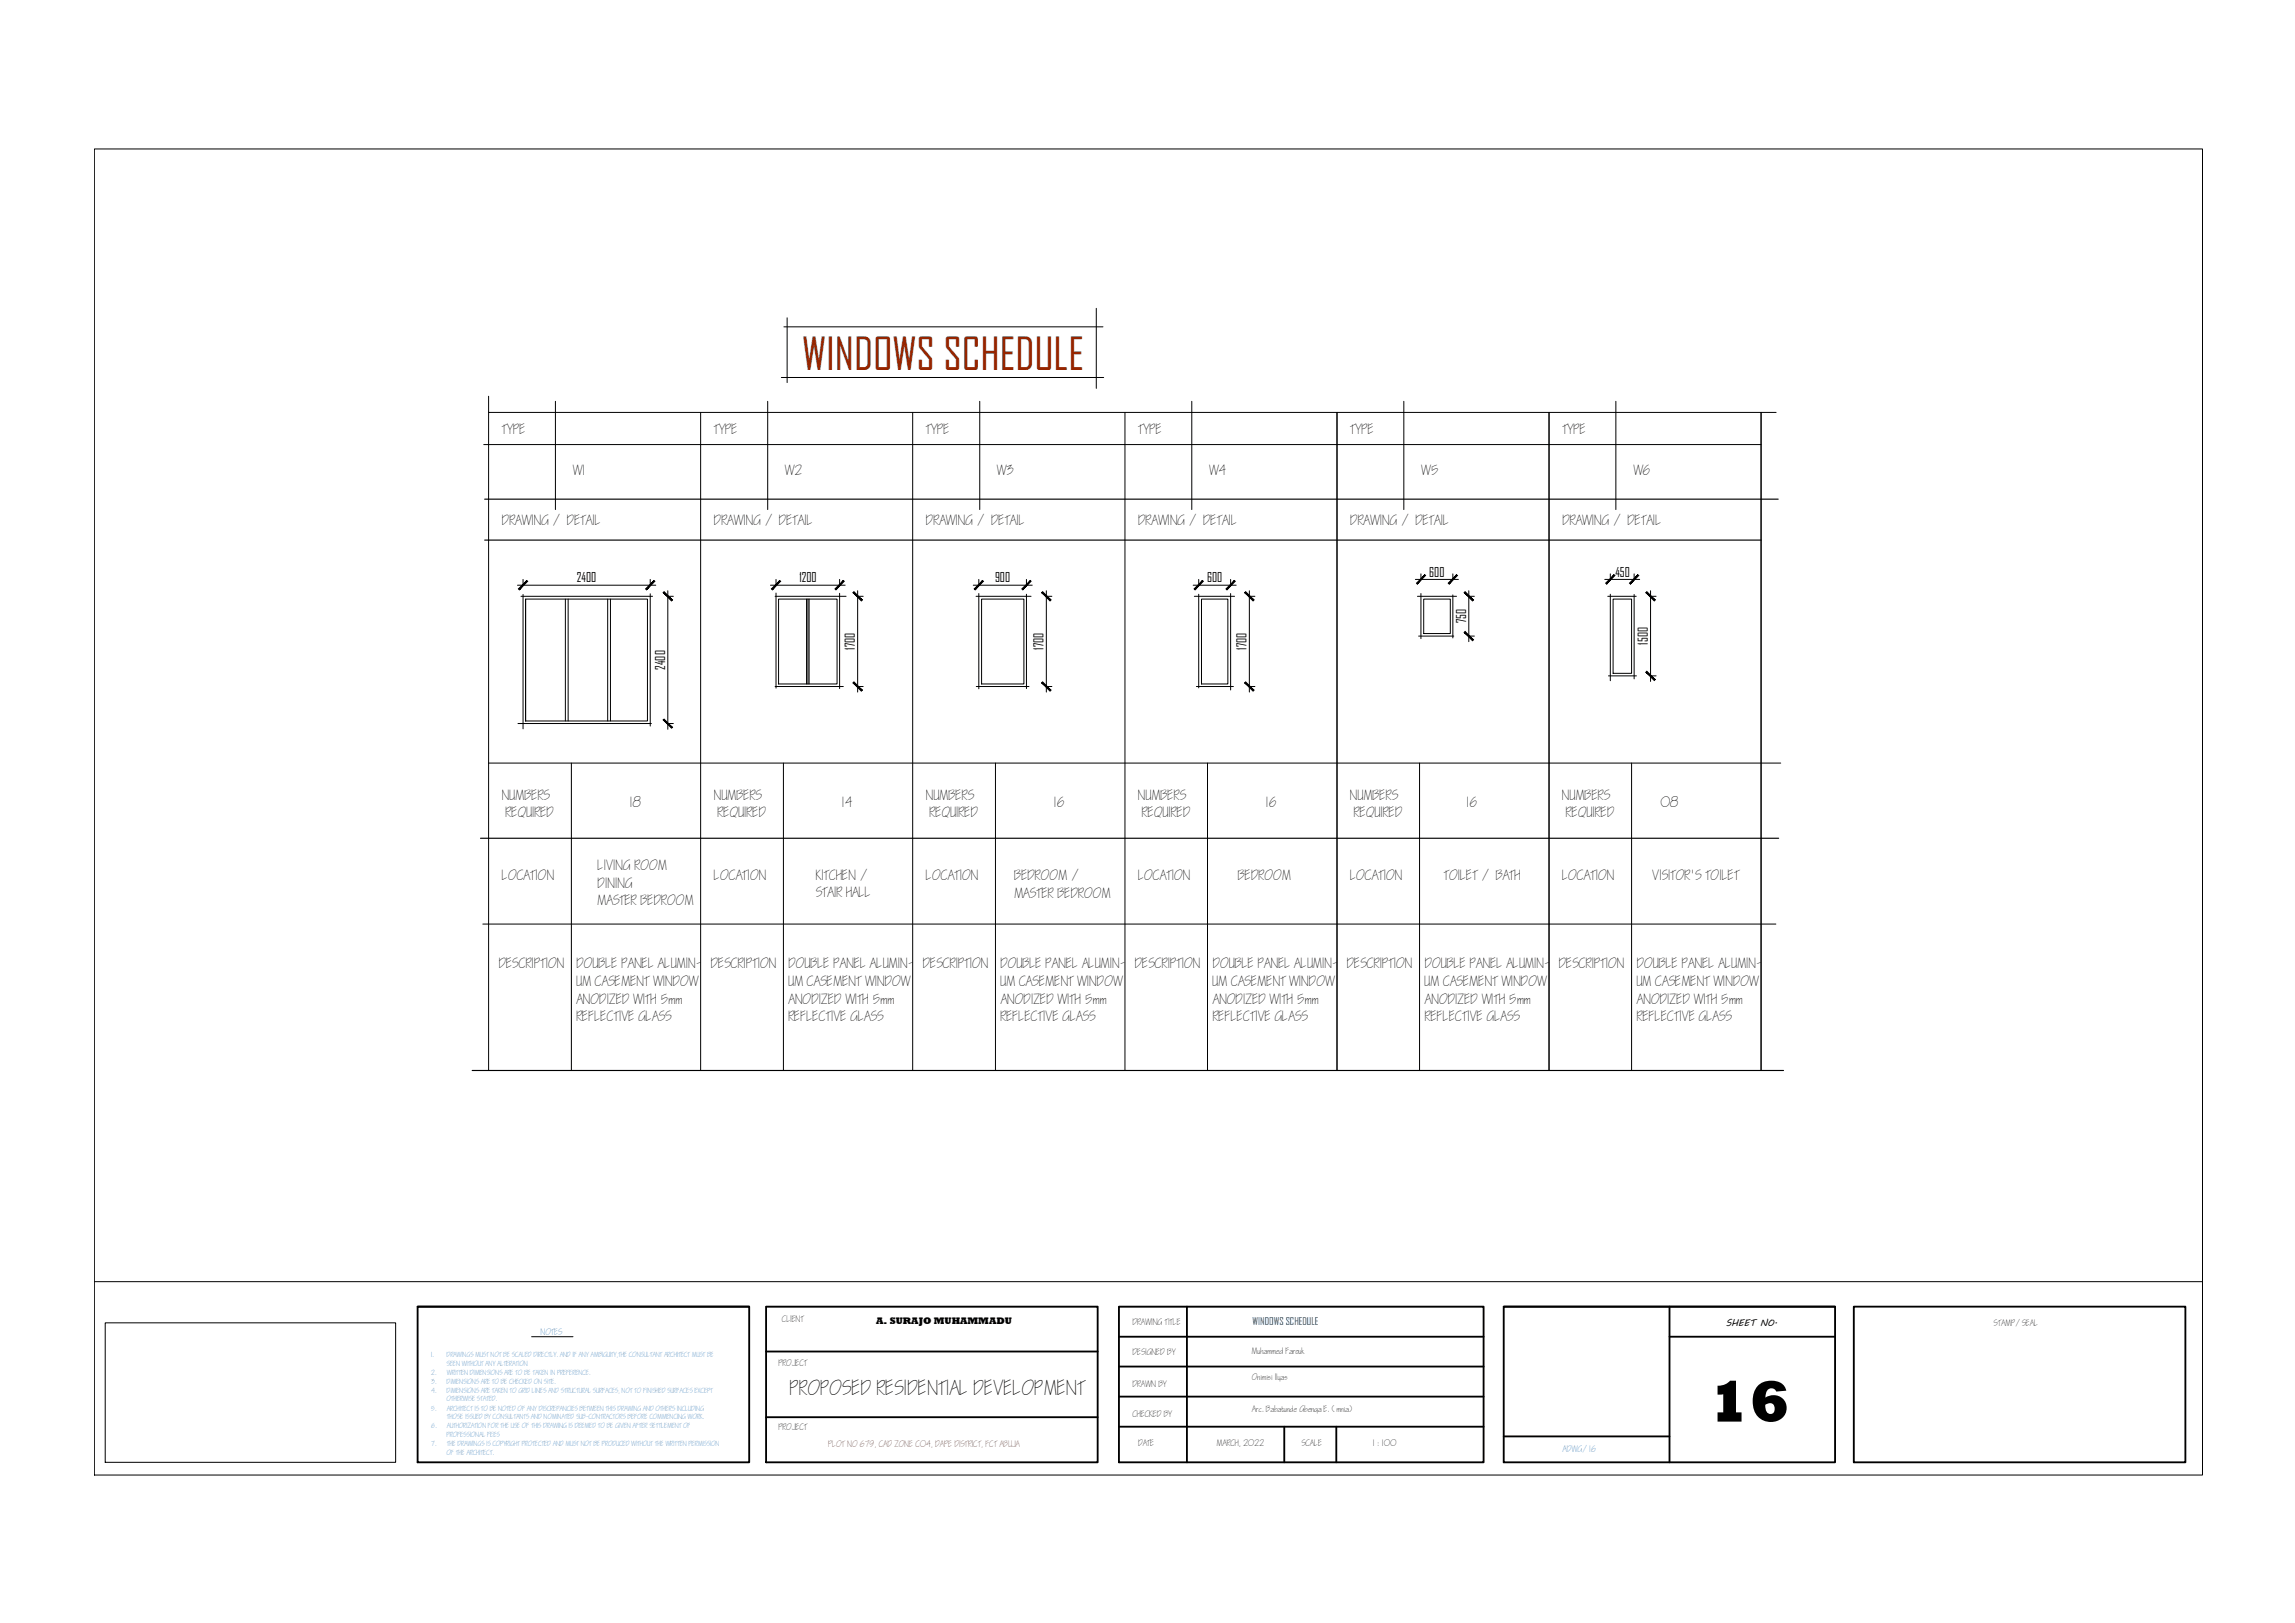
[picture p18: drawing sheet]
<svg xmlns="http://www.w3.org/2000/svg" width="420mm" height="297mm" viewBox="0 0 420 297" stroke-linecap="round" stroke-linejoin="round" font-family="sans-serif">
<defs><g id="words">
<text font-size="10.8" x="312.8" y="260.2">16</text>
<text font-size="8" fill="#952500" x="146.9" y="67.6">WINDOWS SCHEDULE</text>
<text font-size="3.5" x="144.7" y="255.4">PROPOSED RESIDENTIAL DEVELOPMENT</text>
<g font-size="2.4">
<text x="91.9" y="79.5">TYPE</text>
<text x="130.8" y="79.5">TYPE</text>
<text x="169.6" y="79.5">TYPE</text>
<text x="208.4" y="79.5">TYPE</text>
<text x="247.3" y="79.5">TYPE</text>
<text x="286.1" y="79.5">TYPE</text>
<text x="104.9" y="87">W1</text>
<text x="143.8" y="87">W2</text>
<text x="182.6" y="87">W3</text>
<text x="221.4" y="87">W4</text>
<text x="260.3" y="87">W5</text>
<text x="299.1" y="87">W6</text>
<text x="91.9" y="96.1">DRAWING / DETAIL</text>
<text x="130.8" y="96.1">DRAWING / DETAIL</text>
<text x="169.6" y="96.1">DRAWING / DETAIL</text>
<text x="208.4" y="96.1">DRAWING / DETAIL</text>
<text x="247.3" y="96.1">DRAWING / DETAIL</text>
<text x="286.1" y="96.1">DRAWING / DETAIL</text>
<text x="105.6" y="106.6">2400</text>
<text x="146.3" y="106.6">1200</text>
<text x="182.2" y="106.6">900</text>
<text x="221" y="106.6">600</text>
<text x="261.7" y="105.5">600</text>
<text x="295.7" y="105.5">450</text>
<text x="156.5" y="118.9" transform="rotate(-90 156.5 118.9)">1700</text>
<text x="191.1" y="118.9" transform="rotate(-90 191.1 118.9)">1700</text>
<text x="228.2" y="118.9" transform="rotate(-90 228.2 118.9)">1700</text>
<text x="268.4" y="114" transform="rotate(-90 268.4 114)">750</text>
<text x="301.7" y="118" transform="rotate(-90 301.7 118)">1500</text>
<text x="121.8" y="122.6" transform="rotate(-90 121.8 122.6)">2400</text>
<text x="91.9" y="146.3">NUMBERS</text>
<text x="92.6" y="149.6">REQUIRED</text>
<text x="115.4" y="147.8">18</text>
<text x="130.7" y="146.3">NUMBERS</text>
<text x="131.4" y="149.6">REQUIRED</text>
<text x="154.2" y="147.7">14</text>
<text x="169.5" y="146.3">NUMBERS</text>
<text x="170.3" y="149.6">REQUIRED</text>
<text x="193" y="147.7">16</text>
<text x="208.4" y="146.3">NUMBERS</text>
<text x="209.1" y="149.6">REQUIRED</text>
<text x="231.8" y="147.7">16</text>
<text x="247.2" y="146.3">NUMBERS</text>
<text x="247.9" y="149.6">REQUIRED</text>
<text x="268.6" y="147.7">16</text>
<text x="286" y="146.3">NUMBERS</text>
<text x="286.8" y="149.6">REQUIRED</text>
<text x="304" y="147.8">08</text>
<text x="91.9" y="161">LOCATION</text>
<text x="109.5" y="159.2">LIVING ROOM</text>
<text x="130.8" y="161">LOCATION</text>
<text x="149.4" y="161.1">KITCHEN /</text>
<text x="169.6" y="161">LOCATION</text>
<text x="185.8" y="161.1">BEDROOM /</text>
<text x="208.4" y="161">LOCATION</text>
<text x="226.7" y="161">BEDROOM</text>
<text x="247.2" y="161">LOCATION</text>
<text x="264.4" y="161.1">TOILET / BATH</text>
<text x="286" y="161">LOCATION</text>
<text x="302.6" y="161">VISITOR'S TOILET</text>
<text x="109.4" y="165.7">MASTER BEDROOM</text>
<text x="109.5" y="162.4">DINING</text>
<text x="149.4" y="164.3">STAIR HALL</text>
<text x="185.7" y="164.3">MASTER BEDROOM</text>
<text x="91.4" y="177.2">DESCRIPTION</text>
<text x="105.6" y="177.2">DOUBLE PANEL ALUMIN-</text>
<text x="130.2" y="177.2">DESCRIPTION</text>
<text x="144.4" y="177.2">DOUBLE PANEL ALUMIN-</text>
<text x="169" y="177.2">DESCRIPTION</text>
<text x="183.2" y="177.2">DOUBLE PANEL ALUMIN-</text>
<text x="207.8" y="177.2">DESCRIPTION</text>
<text x="222.1" y="177.2">DOUBLE PANEL ALUMIN-</text>
<text x="246.6" y="177.2">DESCRIPTION</text>
<text x="260.9" y="177.2">DOUBLE PANEL ALUMIN-</text>
<text x="285.5" y="177.2">DESCRIPTION</text>
<text x="299.7" y="177.2">DOUBLE PANEL ALUMIN-</text>
<text x="105.5" y="180.4">UM CASEMENT WINDOW</text>
<text x="105.6" y="183.7">ANODIZED WITH 5mm</text>
<text x="144.4" y="180.4">UM CASEMENT WINDOW</text>
<text x="144.4" y="183.7">ANODIZED WITH 5mm</text>
<text x="183.2" y="180.4">UM CASEMENT WINDOW</text>
<text x="183.3" y="183.7">ANODIZED WITH 5mm</text>
<text x="222" y="180.4">UM CASEMENT WINDOW</text>
<text x="222.1" y="183.7">ANODIZED WITH 5mm</text>
<text x="260.8" y="180.4">UM CASEMENT WINDOW</text>
<text x="260.9" y="183.7">ANODIZED WITH 5mm</text>
<text x="299.6" y="180.4">UM CASEMENT WINDOW</text>
<text x="299.7" y="183.7">ANODIZED WITH 5mm</text>
<text x="105.6" y="186.9">REFLECTIVE GLASS</text>
<text x="144.4" y="186.9">REFLECTIVE GLASS</text>
<text x="183.2" y="186.9">REFLECTIVE GLASS</text>
<text x="222.1" y="186.9">REFLECTIVE GLASS</text>
<text x="260.9" y="186.9">REFLECTIVE GLASS</text>
<text x="299.7" y="186.9">REFLECTIVE GLASS</text>
</g>
<text font-size="1.9" fill="#105689" x="229.3" y="242.5">WINDOWS SCHEDULE</text>
<text font-size="1.8" x="160.4" y="242.3">A. SURAJO MUHAMMADU</text>
<text font-size="1.7" x="315.9" y="242.7">SHEET NO.</text>
<g font-size="1.5" fill="#2776bb">
<text x="99" y="244.3">NOTES</text>
<text x="286.1" y="265.8">ADWG/16</text>
</g>
<g font-size="1.5">
<text x="143.2" y="242">CLIENT</text>
<text x="207.4" y="242.5">DRAWING TITLE</text>
<text x="365" y="242.6">STAMP/SEAL</text>
<text x="142.6" y="250">PROJECT</text>
<text x="207.4" y="248">DESIGNED BY</text>
<text x="229.2" y="247.9">Muhammed Farouk</text>
<text x="207.4" y="253.9">DRAWN BY</text>
<text x="229.2" y="252.6">Onimisi Ilyas</text>
<text x="142.6" y="261.7">PROJECT</text>
<text x="207.4" y="259.3">CHECKED BY</text>
<text x="229.2" y="258.5">Arc. Babatunde Gbenga E. (mnia)</text>
<text x="208.4" y="264.7">DATE</text>
<text x="222.8" y="264.7">MARCH, 2022</text>
<text x="238.3" y="264.7">SCALE</text>
<text x="251.4" y="264.7">1 : 100</text>
</g>
<text font-size="1.5" fill="#991b1e" x="151.7" y="264.8">PLOT NO 679, CAD ZONE C04, DAPE DISTRICT, FCT ABUJA</text>
<g font-size="1.2" fill="#2776bb">
<text x="78.9" y="248.4">1.</text>
<text x="79" y="251.6">2.</text>
<text x="81.8" y="248.4">DRAWINGS MUST NOT BE SCALED DIRECTLY. AND IF ANY AMBIGUITY,THE CONSULTANT ARCHITECT MUST BE</text>
<text x="81.8" y="250">SEEN WITHOUT ANY ALTERATION</text>
<text x="81.9" y="251.6">WRITTEN DIMENSIONS ARE TO BE TAKEN IN PREFERENCE.</text>
<text x="79" y="253.2">3.</text>
<text x="79" y="254.9">4.</text>
<text x="81.8" y="253.2">DIMENSIONS ARE TO BE CHECKED ON SITE.</text>
<text x="81.8" y="254.9">DIMENSIONS ARE TAKEN TO GRID LINES AND STRUCTURAL SURFACES, NOT TO FINISHED SURFACES EXCEPT</text>
<text x="81.8" y="256.5">OTHERWISE STATED.</text>
<text x="78.9" y="258.1">5.</text>
<text x="79" y="261.4">6.</text>
<text x="81.8" y="263">PROFESSIONAL FEES</text>
<text x="81.9" y="258.1">ARCHITECT IS TO BE NOTED OF ANY DISCREPANCIES BETWEEN THIS DRAWING AND OTHERS INCLUDING</text>
<text x="81.9" y="259.8">THOSE ISSUED BY CONSULTANTS AND NOMINATED SUB-CONTRACTORS BEFORE COMMENCING WORK.</text>
<text x="81.9" y="261.4">AUTHORIZATION FOR THE USE OF THIS DRAWING IS DEEMED TO BE GIVEN AFTER SETTLEMENT OF</text>
<text x="79" y="264.6">7.</text>
<text x="81.8" y="266.3">OF THE ARCHITECT.</text>
<text x="81.9" y="264.6">THE DRAWINGS IS COPYRIGHT PROTECTED AND MUST NOT BE PRODUCED WITHOUT THE WRITTEN PERMISSION</text>
</g>
</g></defs>
<!-- layer: wall -->
<g fill="none" stroke="#000" stroke-width=".18">
<path d="M17.3 27.3h385.9v242.7h-385.9zM143.5 59.8h58.4M144.1 58.2v11.8M200.7 56.4v14.7M89.5 72.5v3M101.7 73.4v19.9M128.3 75.5v120.4M140.5 73.4v19.9M143 69.1h59.1M167.1 75.5v120.4M179.4 73.4v19.9M206 75.5v120.4"/>
<path d="M218.2 73.4v19.9M244.8 75.5v120.4M257 73.4v19.9M283.6 75.5v120.4M295.8 73.4v19.9M322.4 75.5v120.4M325.2 75.5h-235.7v120.4M88.6 81.4h233.8M94.7 107.1h25.4M95.4 109.1h24.1M95.8 106v1.1M95.8 108.8v24.6"/>
<path d="M96.2 109.6h22.3v22.4h-22.3zM96.2 109.6v22.4M103.5 109.6v22.4M104 109.6v22.4M111.3 109.6v22.4M111.8 109.6v22.4M119 106v1.1M119 108.7v24.2M122.3 109.1h1M122.3 108.1v25.4M141.1 107.1h13.6M141.9 109.1h13"/>
<path d="M142.1 106v1.1M142.1 108.5v17.4M142.5 109.6h10.7v15.6h-10.7zM147.7 109.6v15.6M147.9 109.6v15.6M148.1 109.6v15.6M153.7 106v1.1M153.7 108.6v17.4M157 109.1h1M157 108.1v18.6M178.2 107.1h10.8M178.7 109.1h10.1"/>
<path d="M179.2 106v1.1M179.2 108.6v17.5M179.7 109.6h7.8v15.6h-7.8zM187.9 106v1.1M187.9 108.8v17.2M191.6 109.1h1M191.6 108.1v18.6M218.4 107.1h7.9M218.7 109.1h7.3M219.5 106v1.1M219.5 108.8v17.1M220 109.6h4.8v15.6h-4.8z"/>
<path d="M225.3 106v1.1M225.3 108.6v17.7M228.7 109.1h1M228.7 108.1v18.6M259.1 106h7.9M259.5 109.1h7.2M259.7 116.4h6.4M260.1 105v1M260.1 108.6v8.3M260.6 109.6h4.9v6.4h-4.9zM266 105v1M266 108.9v7.9"/>
<path d="M268.9 109.1h1M268.9 116.4h1M268.9 108.1v9.3M293.8 106h6.4M294.3 109.1h5.3M294.8 105v1M294.8 108.8v15.8M295.3 109.6h3.4v13.6h-3.4zM299.2 105v1M299.2 108.8v15.4M302.2 109.1h1M302.2 108.1v16.6"/>
<path d="M89.5 139.7h236.5M94.8 132.4h24.5M104.6 139.7v56.2M122.3 132.4h1M141.9 125.6h12.5M143.4 139.7v56.2M157 125.6h1M178.7 125.6h9.7M182.2 139.7v56.2M191.6 125.6h1M219 125.6h6.8M221.1 139.7v56.2"/>
<path d="M228.7 125.6h1M259.9 139.7v56.2M294.5 123.7h5.1M298.7 139.7v56.2M302.2 123.7h1M88.4 169.1h236.7M17.3 234.6h385.9M140.3 239.1h60.7M204.9 239.1h66.7M19.3 242.1h53.1v25.5h-53.1zM97.3 244.6h7.6"/>
</g>
<path d="M88.7 91.4h236.8M88.7 98.8h233.7M88 153.4h237.6M86.4 195.9h240.1" fill="none" stroke="#000" stroke-width=".21"/>
<g fill="none" stroke="#000" stroke-width=".34">
<path d="M76.5 239.1h60.7v28.5h-60.7zM76.5 239.1h60.7M140.3 239.1h60.7v28.5h-60.7zM204.9 239.1h66.7v28.5h-66.7zM217.3 239.1v28.5M275.3 239.1h60.7v28.5h-60.7zM275.3 239.1h60.7M305.6 239.1v28.5M339.4 239.1h60.7v28.5h-60.7zM140.3 259.4h60.7M140.3 247.4h60.7M204.9 244.6h66.7"/>
<path d="M204.9 250.1h66.7M204.9 255.6h66.7M305.6 244.6h30.4M204.9 261.1h66.7M235.1 261.1v6.5M244.6 261.1v6.5M275.3 262.9h30.3"/>
</g>
<!-- layer: 0 -->
<g fill="#000" stroke="#000" stroke-width=".18">
<path d="M96.4 106.3l-1.3 1.7 1.5-1.6zM94.9 107.8l1.5-1.5-1.3 1.7z"/>
<path d="M118.2 107.8l.2 .2 1.3-1.7zM119.7 106.3l.2 .1-1.5 1.6z"/>
<path d="M121.4 108.5l1.5 1.5 .2-.2zM121.6 108.3l1.5 1.5-1.7-1.3z"/>
<path d="M142.7 106.3l-1.3 1.7 1.5-1.6zM141.2 107.8l1.5-1.5-1.3 1.7z"/>
<path d="M152.9 107.8l.1 .2 1.4-1.7zM154.4 106.3l.2 .1-1.6 1.6z"/>
<path d="M156.2 108.5l1.5 1.5 .2-.2zM156.2 108.5l.1-.2 1.6 1.5z"/>
<path d="M179.9 106.3l-1.4 1.7 1.5-1.6zM179.9 106.3l-1.4 1.7-.1-.2z"/>
<path d="M187.1 107.8l.1 .2 1.4-1.7zM188.6 106.3l.2 .1-1.6 1.6z"/>
<path d="M190.7 108.5l1.5 1.5 .2-.2zM190.7 108.5l.2-.2 1.5 1.5z"/>
<path d="M220.1 106.3l-1.3 1.7 1.5-1.6zM220.1 106.3l-1.3 1.7-.2-.2z"/>
<path d="M224.5 107.8l.1 .2 1.4-1.7zM226 106.3l.1 .1-1.5 1.6z"/>
<path d="M227.9 108.5l1.5 1.5 .2-.2zM227.9 108.5l.1-.2 1.6 1.5z"/>
<path d="M260.9 105.2l-1.4 1.7 1.5-1.6zM260.9 105.2l-1.4 1.7-.2-.2z"/>
<path d="M265.1 106.7l.2 .2 1.4-1.7zM266.7 105.2l.1 .1-1.5 1.6z"/>
<path d="M268.2 115.6l-.1 .1 1.6 1.4zM268.1 115.7l1.6 1.4-.1 .2z"/>
<path d="M268.1 108.5l1.5 1.5 .1-.2zM268.1 108.5l.1-.2 1.5 1.5z"/>
<path d="M295.5 105.2l-1.4 1.7 1.6-1.6zM295.5 105.2l-1.4 1.7-.1-.2z"/>
<path d="M298.3 106.7l.2 .2 1.3-1.7zM299.8 105.2l.2 .1-1.5 1.6z"/>
<path d="M301.3 108.5l1.6 1.5 .1-.2zM301.3 108.5l.2-.2 1.5 1.5z"/>
<path d="M121.4 131.7l1.7 1.4-1.5-1.5zM121.4 131.7l1.7 1.4-.2 .2z"/>
<path d="M156.3 124.8l-.1 .2 1.7 1.3zM156.2 125l1.7 1.3-.2 .2z"/>
<path d="M190.9 124.8l-.2 .2 1.7 1.3zM190.7 125l1.7 1.3-.2 .2z"/>
<path d="M228 124.8l-.1 .2 1.7 1.3zM227.9 125l1.7 1.3-.2 .2z"/>
<path d="M301.3 123l1.7 1.4-1.5-1.5zM301.3 123l1.7 1.4-.1 .1z"/>
</g>
<use href="#words"/>
</svg>
